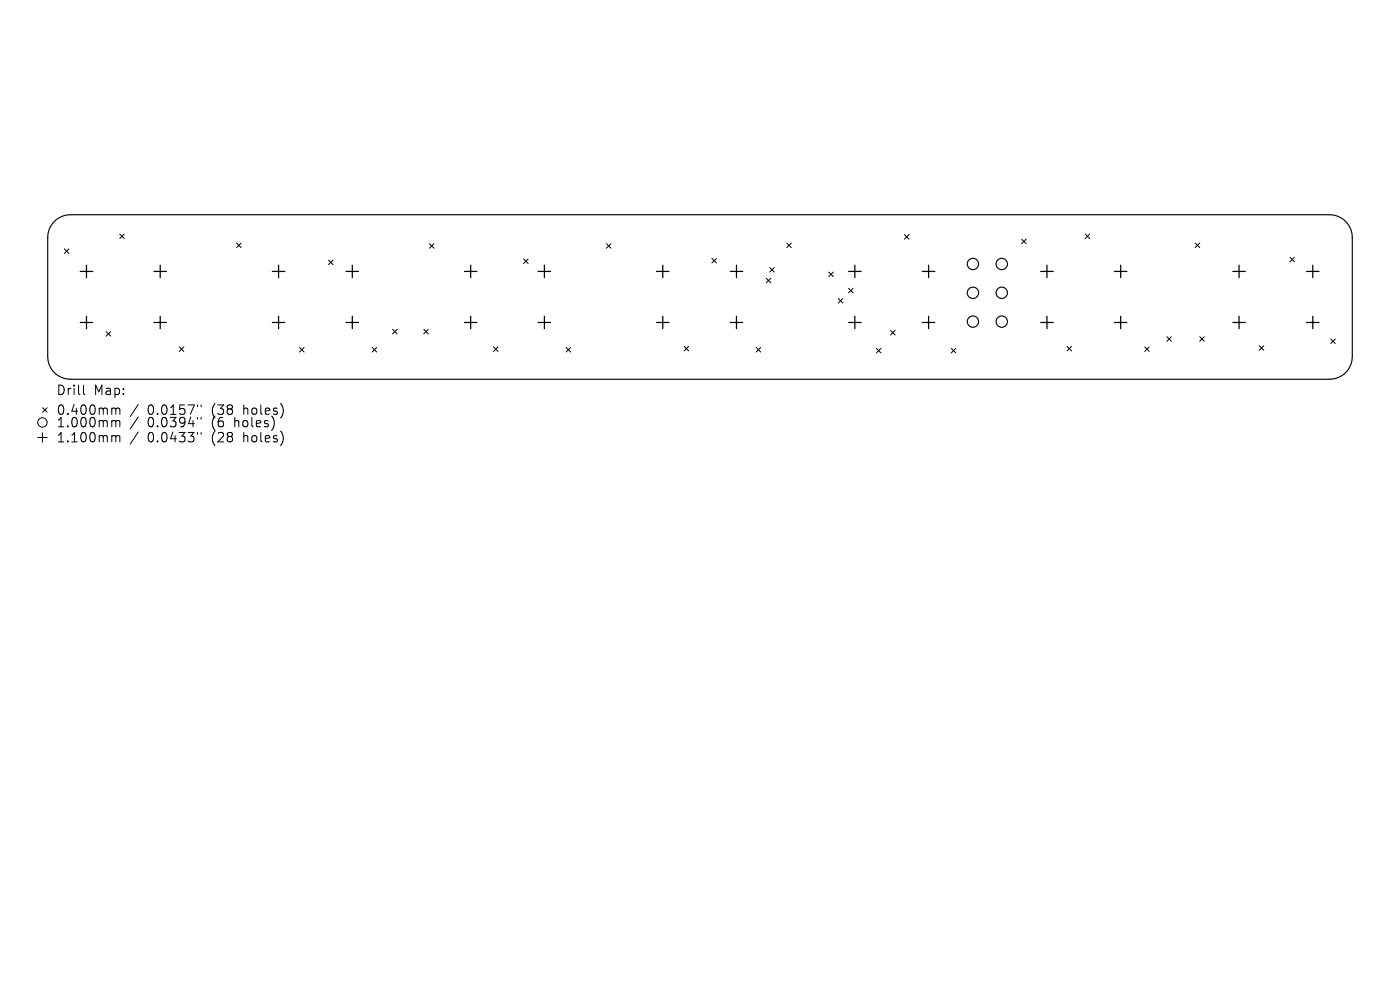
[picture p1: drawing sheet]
<svg xmlns="http://www.w3.org/2000/svg" width="297mm" height="210mm" viewBox="0 0 297 210" stroke-linecap="round" stroke-linejoin="round" font-family="sans-serif">
<defs><g id="words">
<g font-size="2.8">
<text x="12" y="84">Drill</text>
<text x="12" y="88.2">0.400mm</text>
<text x="19.9" y="84">Map:</text>
<text x="31.2" y="88.2">0.0157&quot;</text>
<text x="44.9" y="88.2">(38</text>
<text x="51.6" y="88.2">holes)</text>
<text x="12" y="90.9">1.000mm</text>
<text x="12" y="94.1">1.100mm</text>
<text x="31.2" y="90.9">0.0394&quot;</text>
<text x="31.2" y="94.1">0.0433&quot;</text>
<text x="44.9" y="90.9">(6</text>
<text x="44.9" y="94.1">(28</text>
<text x="49.7" y="90.9">holes)</text>
<text x="51.6" y="94.1">holes)</text>
</g>
</g></defs>
<g fill="none" stroke="#000" stroke-width=".24">
<path d="M11.3 47.2a4.8 4.8 0 0 1 3.6-1.6h267.2a4.8 4.8 0 0 1 4.8 4.8v25.2a4.8 4.8 0 0 1-4.8 4.9h-267.2a4.8 4.8 0 0 1-4.8-4.9v-25.2a4.8 4.8 0 0 1 1.2-3.2z"/>
<circle cx="206.4" cy="56" r="1.2"/>
<circle cx="212.5" cy="56" r="1.2"/>
<circle cx="206.4" cy="62.1" r="1.2"/>
<circle cx="206.4" cy="68.2" r="1.2"/>
<circle cx="212.5" cy="62.1" r="1.2"/>
<circle cx="212.5" cy="68.2" r="1.2"/>
</g>
<g fill="none" stroke="#000" stroke-width=".21">
<path d="M13.6 52.8l1 1M14.6 52.8l-1 1M25.4 49.6l1 1M26.4 49.6l-1 1M50.2 51.6l1 .9M51.2 51.6l-1 .9M69.7 55.2l.9 .9M70.6 55.2l-.9 .9M91.1 51.7l1 1M92.1 51.7l-1 1M111.1 54.9l.9 1M112 54.9l-.9 1"/>
<path d="M128.6 51.7l1 1M129.6 51.7l-1 1M151 54.8l1 1M152 54.8l-1 1M162.6 59l.9 1M163.3 56.7l1 1M163.5 59l-.9 1M164.3 56.7l-1 1M166.9 51.6l1 .9M167.9 51.6l-1 .9M175.8 57.7l1 1M176.8 57.7l-1 1"/>
<path d="M191.9 49.8l.9 .9M192.8 49.8l-.9 .9M216.7 50.7l1 1M217.7 50.7l-1 1M230.2 49.6l1 1M231.2 49.6l-1 1M253.6 51.6l.9 .9M254.5 51.6l-.9 .9M273.6 54.6l1 .9M274.6 54.6l-1 .9M22.5 70.3l1 1M23.5 70.3l-1 1"/>
<path d="M38 73.6l1 1M39 73.6l-1 1M63.5 73.7l1 1M64.5 73.7l-1 1M78.9 73.7l1 1M79.9 73.7l-1 1M83.3 69.9l.9 .9M84.2 69.9l-.9 .9M89.9 69.9l1 .9M90.9 69.9l-1 .9M104.7 73.6l1 1M105.7 73.6l-1 1"/>
<path d="M120.1 73.7l1 1M121.1 73.7l-1 1M145.1 73.5l1 .9M146.1 73.5l-1 .9M160.4 73.7l1 1M161.4 73.7l-1 1M177.8 63.3l1 1M178.8 63.3l-1 1M180 61.2l1 .9M181 61.2l-1 .9M185.9 73.9l1 1M186.9 73.9l-1 1"/>
<path d="M188.9 70.1l1 1M189.9 70.1l-1 1M201.8 73.9l1 1M202.8 73.9l-1 1M226.4 73.5l.9 .9M227.3 73.5l-.9 .9M242.8 73.6l1 1M243.8 73.6l-1 1M247.5 71.4l1 1M248.5 71.4l-1 1M254.5 71.4l1 1M255.5 71.4l-1 1"/>
<path d="M267.1 73.4l1 .9M268.1 73.4l-1 .9M282.3 71.9l1 1M283.3 71.9l-1 1M8 92.8h2M9 91.8v2M9 86.5l1 1M10 86.5l-1 1M17.7 81.7v1.7l.3 .3M24.3 86.6l.3 .2M24.3 89.2l.3 .3M24.3 92.4l.3 .3"/>
<path d="M24.6 86.8v1.1M24.6 89.5v1M24.6 92.7v1M24.6 86.8l.3-.2 .4 .1 .1 1.2M24.6 89.5l.3-.3 .4 .1 .1 1.2M24.6 92.7l.3-.3 .4 .1 .1 1.2M29.3 85.8l-1.7 2.6M29.3 88.4l-1.7 2.6M29.3 91.6l-1.7 2.6M41.9 85.9v.4M41.9 88.5v.4M41.9 91.7v.4"/>
<path d="M42.7 85.9v.4M42.7 88.5v.4M42.7 91.7v.4M58.2 89.6l-.1 .8M60 86.5v1.3M60 92.3v1.3"/>
<circle cx="9" cy="89.6" r="1"/>
</g>
<g fill="none" stroke="#000" stroke-width=".26">
<path d="M17 57.6h2.7M18.3 56.3v2.6M32.7 57.6h2.6M34 56.3v2.6M57.8 57.6h2.6M59.1 56.3v2.6M73.4 57.6h2.7M74.7 56.3v2.6M98.5 57.6h2.7M99.8 56.3v2.6M114.2 57.6h2.6M115.5 56.3v2.6"/>
<path d="M139.3 57.6h2.6M140.6 56.3v2.6M154.9 57.6h2.7M156.2 56.3v2.6M180 57.6h2.7M181.4 56.3v2.6M195.7 57.6h2.6M197 56.3v2.6M220.8 57.6h2.6M222.1 56.3v2.6M236.4 57.6h2.7M237.7 56.3v2.6"/>
<path d="M261.5 57.6h2.7M262.9 56.3v2.6M277.2 57.6h2.6M278.5 56.3v2.6M17 68.4h2.7M18.3 67.1v2.6M32.7 68.4h2.6M34 67.1v2.6M57.8 68.4h2.6M59.1 67.1v2.6M73.4 68.4h2.7M74.7 67.1v2.6"/>
<path d="M98.5 68.4h2.7M99.8 67.1v2.6M114.2 68.4h2.6M115.5 67.1v2.6M139.3 68.4h2.6M140.6 67.1v2.6M154.9 68.4h2.7M156.2 67.1v2.6M180 68.4h2.7M181.4 67.1v2.6M195.7 68.4h2.6M197 67.1v2.6"/>
<path d="M220.8 68.4h2.6M222.1 67.1v2.6M236.4 68.4h2.7M237.7 67.1v2.6M261.5 68.4h2.7M262.9 67.1v2.6M277.2 68.4h2.6M278.5 67.1v2.6"/>
</g>
<use href="#words"/>
</svg>
